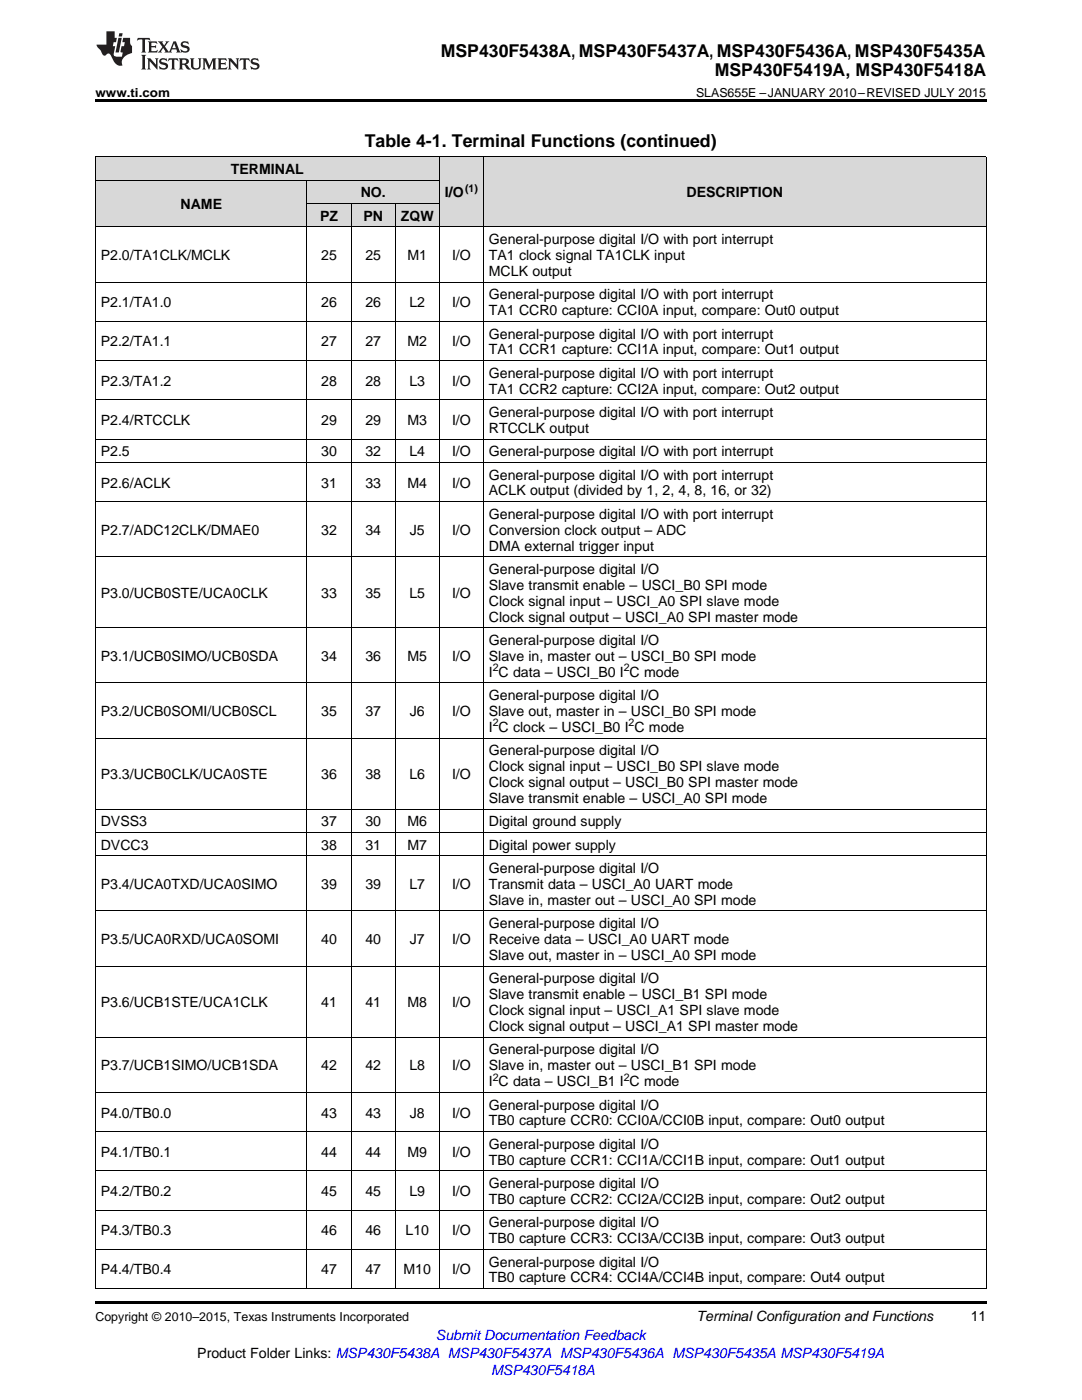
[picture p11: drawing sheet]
<svg xmlns="http://www.w3.org/2000/svg" width="216mm" height="279mm" viewBox="0 0 216 279" stroke-linecap="round" stroke-linejoin="round" font-family="sans-serif">
<defs><g id="words">
<g font-size="3.5">
<text x="87.9" y="11.3">MSP430F5438A, MSP430F5437A, MSP430F5436A, MSP430F5435A</text>
<text x="142.6" y="15.2">MSP430F5419A, MSP430F5418A</text>
<text x="72.8" y="29.3">Table 4-1. Terminal Functions (continued)</text>
</g>
<g font-size="2.8">
<text x="46.1" y="34.7">TERMINAL</text>
<text x="36" y="41.7">NAME</text>
<text x="72" y="39.4">NO.</text>
<text x="88.8" y="39.4">I/O</text>
<text x="137" y="39.4">DESCRIPTION</text>
<text x="63.9" y="44.1">PZ</text>
<text x="72.5" y="44.1">PN</text>
<text x="80" y="44.1">ZQW</text>
<text x="20.1" y="51.9">P2.0/TA1CLK/MCLK</text>
<text x="64.1" y="51.9">25</text>
<text x="72.9" y="51.9">25</text>
<text x="81.3" y="51.9">M1</text>
<text x="90.2" y="51.9">I/O</text>
<text x="97.5" y="48.7">General-purpose digital I/O with port interrupt</text>
<text x="97.5" y="51.9">TA1 clock signal TA1CLK input</text>
<text x="97.5" y="55.1">MCLK output</text>
<text x="97.5" y="59.7">General-purpose digital I/O with port interrupt</text>
<text x="20.1" y="61.3">P2.1/TA1.0</text>
<text x="64.1" y="61.3">26</text>
<text x="72.9" y="61.3">26</text>
<text x="81.7" y="61.3">L2</text>
<text x="90.2" y="61.3">I/O</text>
<text x="97.5" y="62.9">TA1 CCR0 capture: CCI0A input, compare: Out0 output</text>
<text x="20.1" y="69.1">P2.2/TA1.1</text>
<text x="64.1" y="69.1">27</text>
<text x="72.9" y="69.1">27</text>
<text x="81.3" y="69.1">M2</text>
<text x="90.2" y="69.1">I/O</text>
<text x="97.5" y="67.6">General-purpose digital I/O with port interrupt</text>
<text x="97.5" y="70.7">TA1 CCR1 capture: CCI1A input, compare: Out1 output</text>
<text x="20.1" y="77">P2.3/TA1.2</text>
<text x="64.1" y="77">28</text>
<text x="72.9" y="77">28</text>
<text x="81.7" y="77">L3</text>
<text x="90.2" y="77">I/O</text>
<text x="97.5" y="75.4">General-purpose digital I/O with port interrupt</text>
<text x="97.5" y="78.6">TA1 CCR2 capture: CCI2A input, compare: Out2 output</text>
<text x="97.5" y="83.2">General-purpose digital I/O with port interrupt</text>
<text x="20.1" y="84.8">P2.4/RTCCLK</text>
<text x="64.1" y="84.8">29</text>
<text x="72.9" y="84.8">29</text>
<text x="81.3" y="84.8">M3</text>
<text x="90.2" y="84.8">I/O</text>
<text x="97.5" y="86.4">RTCCLK output</text>
<text x="20.1" y="91.1">P2.5</text>
<text x="64.1" y="91.1">30</text>
<text x="72.9" y="91.1">32</text>
<text x="81.7" y="91.1">L4</text>
<text x="90.2" y="91.1">I/O</text>
<text x="97.5" y="91.1">General-purpose digital I/O with port interrupt</text>
<text x="97.5" y="95.7">General-purpose digital I/O with port interrupt</text>
<text x="20.1" y="97.3">P2.6/ACLK</text>
<text x="64.1" y="97.3">31</text>
<text x="72.9" y="97.3">33</text>
<text x="81.3" y="97.3">M4</text>
<text x="90.2" y="97.3">I/O</text>
<text x="97.5" y="98.9">ACLK output (divided by 1, 2, 4, 8, 16, or 32)</text>
<text x="20.1" y="106.7">P2.7/ADC12CLK/DMAE0</text>
<text x="64.1" y="106.7">32</text>
<text x="72.9" y="106.7">34</text>
<text x="81.8" y="106.7">J5</text>
<text x="90.2" y="106.7">I/O</text>
<text x="97.5" y="103.5">General-purpose digital I/O with port interrupt</text>
<text x="97.5" y="106.7">Conversion clock output – ADC</text>
<text x="97.5" y="109.9">DMA external trigger input</text>
<text x="20.1" y="119.3">P3.0/UCB0STE/UCA0CLK</text>
<text x="64.1" y="119.3">33</text>
<text x="72.9" y="119.3">35</text>
<text x="81.7" y="119.3">L5</text>
<text x="90.2" y="119.3">I/O</text>
<text x="97.5" y="114.5">General-purpose digital I/O</text>
<text x="97.5" y="117.7">Slave transmit enable – USCI_B0 SPI mode</text>
<text x="97.5" y="120.9">Clock signal input – USCI_A0 SPI slave mode</text>
<text x="97.5" y="124.1">Clock signal output – USCI_A0 SPI master mode</text>
<text x="20.1" y="131.9">P3.1/UCB0SIMO/UCB0SDA</text>
<text x="64.1" y="131.9">34</text>
<text x="72.9" y="131.9">36</text>
<text x="81.3" y="131.9">M5</text>
<text x="90.2" y="131.9">I/O</text>
<text x="97.5" y="128.7">General-purpose digital I/O</text>
<text x="97.5" y="131.9">Slave in, master out – USCI_B0 SPI mode</text>
<text x="97.5" y="135.1">I C data – USCI_B0 I C mode</text>
<text x="20.1" y="142.9">P3.2/UCB0SOMI/UCB0SCL</text>
<text x="64.1" y="142.9">35</text>
<text x="72.9" y="142.9">37</text>
<text x="81.8" y="142.9">J6</text>
<text x="90.2" y="142.9">I/O</text>
<text x="97.5" y="139.7">General-purpose digital I/O</text>
<text x="97.5" y="142.9">Slave out, master in – USCI_B0 SPI mode</text>
<text x="97.5" y="146.1">I C clock – USCI_B0 I C mode</text>
<text x="20.1" y="155.5">P3.3/UCB0CLK/UCA0STE</text>
<text x="64.1" y="155.5">36</text>
<text x="72.9" y="155.5">38</text>
<text x="81.7" y="155.5">L6</text>
<text x="90.2" y="155.5">I/O</text>
<text x="97.5" y="150.7">General-purpose digital I/O</text>
<text x="97.5" y="153.9">Clock signal input – USCI_B0 SPI slave mode</text>
<text x="97.5" y="157.1">Clock signal output – USCI_B0 SPI master mode</text>
<text x="97.5" y="160.3">Slave transmit enable – USCI_A0 SPI mode</text>
<text x="20.1" y="164.9">DVSS3</text>
<text x="64.1" y="164.9">37</text>
<text x="72.9" y="164.9">30</text>
<text x="81.3" y="164.9">M6</text>
<text x="97.5" y="164.9">Digital ground supply</text>
<text x="20.1" y="169.6">DVCC3</text>
<text x="64.1" y="169.6">38</text>
<text x="72.9" y="169.6">31</text>
<text x="81.3" y="169.6">M7</text>
<text x="97.5" y="169.6">Digital power supply</text>
<text x="20.1" y="177.4">P3.4/UCA0TXD/UCA0SIMO</text>
<text x="64.1" y="177.4">39</text>
<text x="72.9" y="177.4">39</text>
<text x="81.7" y="177.4">L7</text>
<text x="90.2" y="177.4">I/O</text>
<text x="97.5" y="174.2">General-purpose digital I/O</text>
<text x="97.5" y="177.4">Transmit data – USCI_A0 UART mode</text>
<text x="97.5" y="180.6">Slave in, master out – USCI_A0 SPI mode</text>
<text x="97.5" y="185.2">General-purpose digital I/O</text>
<text x="20.1" y="188.4">P3.5/UCA0RXD/UCA0SOMI</text>
<text x="64.1" y="188.4">40</text>
<text x="72.9" y="188.4">40</text>
<text x="81.8" y="188.4">J7</text>
<text x="90.2" y="188.4">I/O</text>
<text x="97.5" y="188.4">Receive data – USCI_A0 UART mode</text>
<text x="97.5" y="191.6">Slave out, master in – USCI_A0 SPI mode</text>
<text x="97.5" y="196.3">General-purpose digital I/O</text>
<text x="20.1" y="201">P3.6/UCB1STE/UCA1CLK</text>
<text x="64.1" y="201">41</text>
<text x="72.9" y="201">41</text>
<text x="81.3" y="201">M8</text>
<text x="90.2" y="201">I/O</text>
<text x="97.5" y="199.4">Slave transmit enable – USCI_B1 SPI mode</text>
<text x="97.5" y="202.6">Clock signal input – USCI_A1 SPI slave mode</text>
<text x="97.5" y="205.8">Clock signal output – USCI_A1 SPI master mode</text>
<text x="20.1" y="213.6">P3.7/UCB1SIMO/UCB1SDA</text>
<text x="64.1" y="213.6">42</text>
<text x="72.9" y="213.6">42</text>
<text x="81.7" y="213.6">L8</text>
<text x="90.2" y="213.6">I/O</text>
<text x="97.5" y="210.4">General-purpose digital I/O</text>
<text x="97.5" y="213.6">Slave in, master out – USCI_B1 SPI mode</text>
<text x="97.5" y="216.8">I C data – USCI_B1 I C mode</text>
<text x="97.5" y="221.4">General-purpose digital I/O</text>
<text x="20.1" y="223">P4.0/TB0.0</text>
<text x="64.1" y="223">43</text>
<text x="72.9" y="223">43</text>
<text x="81.8" y="223">J8</text>
<text x="90.2" y="223">I/O</text>
<text x="97.5" y="224.6">TB0 capture CCR0: CCI0A/CCI0B input, compare: Out0 output</text>
<text x="20.1" y="230.9">P4.1/TB0.1</text>
<text x="64.1" y="230.9">44</text>
<text x="72.9" y="230.9">44</text>
<text x="81.3" y="230.9">M9</text>
<text x="90.2" y="230.9">I/O</text>
<text x="97.5" y="229.3">General-purpose digital I/O</text>
<text x="97.5" y="232.4">TB0 capture CCR1: CCI1A/CCI1B input, compare: Out1 output</text>
<text x="20.1" y="238.7">P4.2/TB0.2</text>
<text x="64.1" y="238.7">45</text>
<text x="72.9" y="238.7">45</text>
<text x="81.7" y="238.7">L9</text>
<text x="90.2" y="238.7">I/O</text>
<text x="97.5" y="237.1">General-purpose digital I/O</text>
<text x="97.5" y="240.3">TB0 capture CCR2: CCI2A/CCI2B input, compare: Out2 output</text>
<text x="97.5" y="244.9">General-purpose digital I/O</text>
<text x="20.1" y="246.5">P4.3/TB0.3</text>
<text x="64.1" y="246.5">46</text>
<text x="72.9" y="246.5">46</text>
<text x="80.9" y="246.5">L10</text>
<text x="90.2" y="246.5">I/O</text>
<text x="97.5" y="248.1">TB0 capture CCR3: CCI3A/CCI3B input, compare: Out3 output</text>
<text x="20.1" y="254.4">P4.4/TB0.4</text>
<text x="64.1" y="254.4">47</text>
<text x="72.9" y="254.4">47</text>
<text x="80.5" y="254.4">M10</text>
<text x="90.2" y="254.4">I/O</text>
<text x="97.5" y="252.8">General-purpose digital I/O</text>
<text x="97.5" y="255.9">TB0 capture CCR4: CCI4A/CCI4B input, compare: Out4 output</text>
<text x="139" y="263.6">Terminal Configuration and Functions</text>
<text x="193.7" y="263.6">11</text>
<text x="39.4" y="270.9">Product Folder Links: MSP430F5438A MSP430F5437A MSP430F5436A MSP430F5435A MSP430F5419A</text>
</g>
<g font-size="2.8" fill="#00f">
<text x="87" y="267.4">Submit Documentation Feedback</text>
<text x="98" y="274.5">MSP430F5418A</text>
</g>
<g font-size="2.5">
<text x="19" y="19.3">www.ti.com</text>
<text x="138.9" y="19.3">SLAS655E –JANUARY 2010–REVISED JULY 2015</text>
<text x="19" y="263.6">Copyright © 2010–2015, Texas Instruments Incorporated</text>
</g>
<g font-size="2.1">
<text x="92.8" y="38.3">(1)</text>
<text x="98.3" y="133.9">2</text>
<text x="124.5" y="133.9">2</text>
<text x="98.3" y="145">2</text>
<text x="125.4" y="145">2</text>
<text x="98.3" y="215.7">2</text>
<text x="124.5" y="215.7">2</text>
</g>
</g></defs>
<g fill="#d8d8d8">
<path d="M19 36h42.3v9.3h-42.3z"/>
<path d="M61.3 40.7h8.8v4.6h-8.8z"/>
<path d="M70.1 40.7h8.8v4.6h-8.8z"/>
<path d="M78.9 40.7h8.8v4.6h-8.8z"/>
<path d="M87.7 31.4h8.8v13.9h-8.8z"/>
<path d="M96.5 31.4h100.3v13.9h-100.3z"/>
<path d="M61.3 36h8.8v4.7h-8.8z"/>
<path d="M70.1 36h8.8v4.7h-8.8z"/>
<path d="M78.9 36h8.8v4.7h-8.8z"/>
<path d="M19 31.4h42.3v4.6h-42.3z"/>
<path d="M61.3 31.4h8.8v4.6h-8.8z"/>
<path d="M70.1 31.4h8.8v4.6h-8.8z"/>
<path d="M78.9 31.4h8.8v4.6h-8.8z"/>
</g>
<path d="M19 19.9h177.8v.5h-177.8zM19 259.7h177.8v.5h-177.8z" fill="#000"/>
<g fill="none" stroke="#000" stroke-width=".2">
<path d="M19 36h68.7M19 31.3h177.8M19.1 31.4v225.8M61.2 36v221.2M87.6 31.4v225.8M96.4 31.4v225.8M196.8 31.4v225.8M19 56.3h177.8M19 45.3h177.8M61.3 40.6h26.4M70 40.7v216.5M78.8 40.7v216.5"/>
<path d="M19 79.8h177.8M19 71.9h177.8M19 64.1h177.8M19 92.3h177.8M19 87.6h177.8M19 111.1h177.8M19 100.1h177.8M19 136.3h177.8M19 125.3h177.8M19 147.3h177.8M19 170.8h177.8M19 166.1h177.8"/>
<path d="M19 161.5h177.8M19 192.8h177.8M19 181.8h177.8M19 218h177.8M19 207h177.8M19 233.7h177.8M19 225.8h177.8M19 257.2h177.8M19 249.3h177.8M19 241.5h177.8"/>
</g>
<g fill="#231f20">
<path d="M27.5 7.6l-.1 .5 .4-.2h.6v.1v2.1l-.2 .4h1l-.3-.4v-2.1l.1-.1h.5l.5 .2-.2-.5zM29.5 8.3l.2 .3v1.5l-.2 .4h1.8l.2-.6a1.04 1.04 0 0 1-1.3 .2v-.7h.6l.3 .2v-.6l-.3 .2h-.6v-.6l.8-.1 .4 .3-.2-.5zM31.5 8.3l.9 1.1-.9 1.1h.8l-.2-.2 .5-.7 .4 .7-.2 .2h1.5l-.1-.2 .1-.4h.9l.1 .4-.2 .2h1l-.3-.3-.7-1.9h-.5l-.9 2-.8-1 .9-1h-.8l.1 .3-.3 .5-.4-.6 .2-.2zM34.7 8.6l.4 1h-.7zM36.3 8.4a.63 .63 0 0 0-.2 .7 .63 .63 0 0 0 .6 .4l.6 .2 .1 .2a.75 .75 0 0 1-.7 .4 .75 .75 0 0 1-.6-.5l.1 .7 .1-.1a1.11 1.11 0 0 0 1.5-.6 1.13 1.13 0 0 0-1.2-.8l-.1-.4a1.04 1.04 0 0 1 1.2 .2l-.2-.5-.1 .1-.5-.2zM28.2 10.9l.2 .4v2.2l-.2 .4h1l-.3-.4v-2.2l.3-.4zM29.3 11.6l.3 .4v1.5l-.3 .4h.8l-.2-.4v-1.3l1.5 1.7v-1.9l.2-.4h-.7l.2 .4v.9l-1.1-1.3zM32 11.8a.62 .62 0 0 0-.2 .7 .62 .62 0 0 0 .6 .4l.6 .1 .1 .3a.76 .76 0 0 1-.7 .3 .76 .76 0 0 1-.6-.4l.1 .7 .1-.1a1.11 1.11 0 0 0 1.5-.6 1.13 1.13 0 0 0-1.2-.8l-.1-.4a1.04 1.04 0 0 1 1.2 .2l-.2-.6-.1 .1-.5-.1zM33.7 11.6l-.2 .6a.61 .61 0 0 1 .8-.3v1.6l-.2 .4h.9l-.2-.4v-1.6a.63 .63 0 0 1 .8 .3l-.2-.6zM35.6 11.6l.3 .4v1.5l-.3 .4h1l-.2-.2v-.8l.5 .2a.76 .76 0 0 0 1.2 .7l-1-1a.58 .58 0 0 0 .6-.5 .58 .58 0 0 0-.5-.6zM36.4 11.9h.1a.45 .45 0 0 1 .5 .1 .45 .45 0 0 1 .1 .5l-.7 .2zM37.9 11.6l.2 .2a2.17 2.17 0 0 0 .3 1.9 .99 .99 0 0 0 1.6-.6v-1.1l.2-.4h-.7l.2 .2a1.92 1.92 0 0 1-.2 1.8 .6 .6 0 0 1-.9-.5v-1.1l.2-.4zM40.4 11.6l.2 .4v1.5l-.2 .4h.7l-.2-.4v-1.4l.8 1.8 .8-1.8v1.4l-.2 .4h.9l-.2-.4v-1.5l.2-.4h-.8l-.6 1.5-.6-1.5zM43.4 11.6l.2 .4v1.5l-.2 .4h1.8l.2-.6a1.04 1.04 0 0 1-1.3 .1v-.6h.5l.4 .2v-.6l-.4 .2h-.5v-.7h.8l.3 .3-.1-.6zM45.5 11.6l.2 .4v1.5l-.2 .4h.7l-.2-.4v-1.3l1.5 1.7v-1.9l.2-.4h-.7l.2 .4v.9l-1.1-1.3zM47.9 11.6l-.1 .6a.61 .61 0 0 1 .8-.3v1.6l-.3 .4h1l-.3-.4 .1-1.6a.63 .63 0 0 1 .7 .3l-.1-.6zM50.2 11.8a.62 .62 0 0 0-.2 .7 .62 .62 0 0 0 .6 .4l.6 .1 .2 .3a.76 .76 0 0 1-.8 .3 .76 .76 0 0 1-.6-.4l.1 .7 .2-.1a1.11 1.11 0 0 0 1.5-.6 1.13 1.13 0 0 0-1.3-.8l-.1-.4a1.04 1.04 0 0 1 1.2 .2l-.1-.6-.2 .1-.5-.1z"/>
<path d="M21.2 6.3v2.6h-1.9l.1 .4 .7 .9a.91 .91 0 0 0 1 .8 .56 .56 0 0 1 .5-.3 .56 .56 0 0 1 .5 .3l.4 .8a1.53 1.53 0 0 0 1.9 1.2 1.54 1.54 0 0 1 1-2.1l.9-.3v-1.4a1.52 1.52 0 0 1-.3-1.6h-1.4l-.2 .8h.5l-.2 .8h-.4l-.2 1v.2l.4 .1-.2 .8a1.93 1.93 0 0 1-1.6-.3l.3-1.8h-.5l.2-.8h.4l.2-.8h-.4v-1.3zM23.6 7.6l-.6 2.9h.7l.6-2.9zM23.8 6.6l-.1 .7h.6l.2-.7z"/>
</g>
<use href="#words"/>
</svg>
